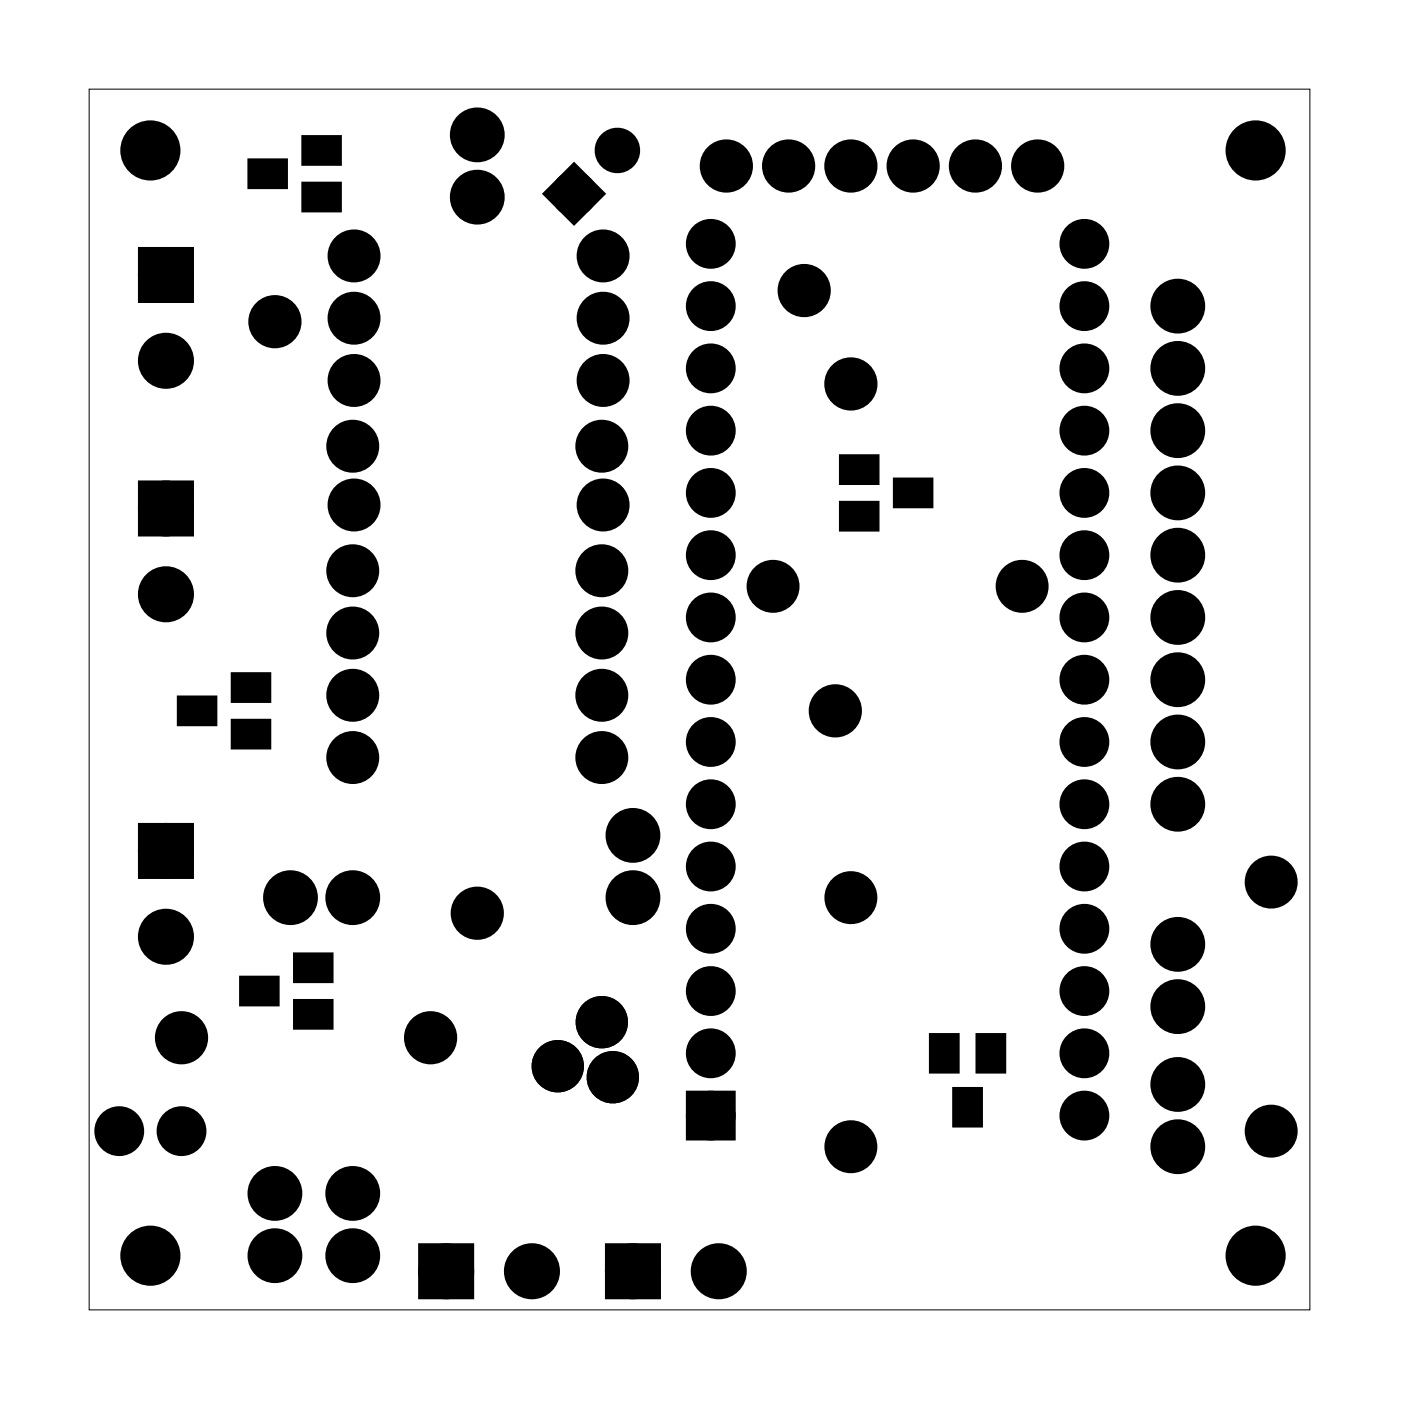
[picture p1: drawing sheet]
<svg xmlns="http://www.w3.org/2000/svg" width="57mm" height="57mm" viewBox="0 0 57 57" stroke-linecap="round" stroke-linejoin="round" font-family="sans-serif">
<path d="M3.6 3.6h49.8v49.8h-49.8z" fill="none" stroke="#000" stroke-width=".04"/>
<g fill="#000">
<circle cx="6.1" cy="6.1" r="1.1"/>
<circle cx="6.8" cy="11.2" r=".76"/>
<circle cx="6.8" cy="14.7" r=".76"/>
<circle cx="11.2" cy="13.1" r=".7"/>
<circle cx="14.4" cy="18.2" r=".7"/>
<circle cx="14.4" cy="10.4" r=".7"/>
<circle cx="14.4" cy="13" r=".7"/>
<circle cx="14.4" cy="15.5" r=".7"/>
<circle cx="19.5" cy="5.5" r=".74"/>
<circle cx="19.5" cy="8" r=".74"/>
<circle cx="23.4" cy="7.9" r=".6"/>
<circle cx="24.5" cy="18.2" r=".7"/>
<circle cx="24.6" cy="10.4" r=".7"/>
<circle cx="24.6" cy="13" r=".7"/>
<circle cx="24.6" cy="15.5" r=".7"/>
<circle cx="25.2" cy="6.1" r=".6"/>
<circle cx="29" cy="15" r=".67"/>
<circle cx="29" cy="17.6" r=".67"/>
<circle cx="29" cy="9.9" r=".67"/>
<circle cx="29" cy="12.5" r=".67"/>
<circle cx="29.6" cy="6.8" r=".7"/>
<circle cx="32.2" cy="6.8" r=".7"/>
<circle cx="32.8" cy="11.9" r=".7"/>
<circle cx="34.7" cy="6.8" r=".7"/>
<circle cx="34.7" cy="15.7" r=".7"/>
<circle cx="37.2" cy="6.8" r=".7"/>
<circle cx="39.8" cy="6.8" r=".7"/>
<circle cx="42.3" cy="6.8" r=".7"/>
<circle cx="44.2" cy="15" r=".67"/>
<circle cx="44.2" cy="17.6" r=".67"/>
<circle cx="44.2" cy="9.9" r=".67"/>
<circle cx="44.2" cy="12.5" r=".67"/>
<circle cx="48" cy="12.5" r=".74"/>
<circle cx="48" cy="17.6" r=".74"/>
<circle cx="48" cy="15" r=".74"/>
<circle cx="51.2" cy="6.1" r="1.1"/>
<circle cx="6.8" cy="38.2" r=".76"/>
<circle cx="6.8" cy="34.7" r=".76"/>
<circle cx="6.8" cy="20.7" r=".76"/>
<circle cx="6.8" cy="24.2" r=".76"/>
<circle cx="11.8" cy="36.6" r=".74"/>
<circle cx="14.4" cy="36.6" r=".74"/>
<circle cx="14.4" cy="25.8" r=".7"/>
<circle cx="14.4" cy="28.4" r=".7"/>
<circle cx="14.4" cy="30.9" r=".7"/>
<circle cx="14.4" cy="23.3" r=".7"/>
<circle cx="14.4" cy="20.6" r=".7"/>
<circle cx="19.5" cy="37.3" r=".7"/>
<circle cx="24.5" cy="25.8" r=".7"/>
<circle cx="24.5" cy="28.4" r=".7"/>
<circle cx="24.5" cy="30.9" r=".7"/>
<circle cx="24.5" cy="23.3" r=".7"/>
<circle cx="24.6" cy="20.6" r=".7"/>
<circle cx="25.8" cy="36.6" r=".74"/>
<circle cx="25.8" cy="34.1" r=".74"/>
<circle cx="29" cy="30.3" r=".67"/>
<circle cx="29" cy="27.7" r=".67"/>
<circle cx="29" cy="20.1" r=".67"/>
<circle cx="29" cy="25.2" r=".67"/>
<circle cx="29" cy="22.6" r=".67"/>
<circle cx="29" cy="37.9" r=".67"/>
<circle cx="29" cy="35.3" r=".67"/>
<circle cx="29" cy="32.8" r=".67"/>
<circle cx="31.5" cy="23.9" r=".7"/>
<circle cx="34.1" cy="29" r=".7"/>
<circle cx="34.7" cy="36.6" r=".7"/>
<circle cx="41.7" cy="23.9" r=".7"/>
<circle cx="44.2" cy="27.7" r=".67"/>
<circle cx="44.2" cy="30.3" r=".67"/>
<circle cx="44.2" cy="20.1" r=".67"/>
<circle cx="44.2" cy="25.2" r=".67"/>
<circle cx="44.2" cy="22.6" r=".67"/>
<circle cx="44.2" cy="37.9" r=".67"/>
<circle cx="44.2" cy="35.3" r=".67"/>
<circle cx="44.2" cy="32.8" r=".67"/>
<circle cx="48" cy="30.3" r=".74"/>
<circle cx="48" cy="27.7" r=".74"/>
<circle cx="48" cy="22.6" r=".74"/>
<circle cx="48" cy="20.1" r=".74"/>
<circle cx="48" cy="25.2" r=".74"/>
<circle cx="48" cy="32.8" r=".74"/>
<circle cx="48" cy="38.5" r=".74"/>
<circle cx="51.9" cy="36" r=".7"/>
<circle cx="4.9" cy="46.1" r=".64"/>
<circle cx="6.1" cy="51.2" r="1.1"/>
<circle cx="7.4" cy="42.3" r=".7"/>
<circle cx="7.4" cy="46.1" r=".64"/>
<circle cx="11.2" cy="48.7" r=".74"/>
<circle cx="11.2" cy="51.2" r=".74"/>
<circle cx="14.4" cy="48.7" r=".74"/>
<circle cx="14.4" cy="51.2" r=".74"/>
<circle cx="17.6" cy="42.3" r=".7"/>
<circle cx="18.2" cy="51.9" r=".76"/>
<circle cx="21.7" cy="51.9" r=".76"/>
<circle cx="22.8" cy="43.5" r=".67"/>
<circle cx="24.5" cy="41.7" r=".67"/>
<circle cx="25" cy="43.9" r=".67"/>
<circle cx="25.8" cy="51.9" r=".76"/>
<circle cx="29" cy="45.5" r=".67"/>
<circle cx="29" cy="43" r=".67"/>
<circle cx="29" cy="40.4" r=".67"/>
<circle cx="29.3" cy="51.9" r=".76"/>
<circle cx="34.7" cy="46.8" r=".7"/>
<circle cx="44.2" cy="40.4" r=".67"/>
<circle cx="44.2" cy="43" r=".67"/>
<circle cx="44.2" cy="45.5" r=".67"/>
<circle cx="48" cy="44.2" r=".74"/>
<circle cx="48" cy="46.8" r=".74"/>
<circle cx="48" cy="41.1" r=".74"/>
<circle cx="51.2" cy="51.2" r="1.1"/>
<circle cx="51.9" cy="46.1" r=".7"/>
</g>
<g fill="none" stroke="#000" stroke-width=".76" stroke-linecap="butt">
<path d="M6 20h1.5v1.5h-1.5zM6 10.5h1.5v1.5h-1.5zM6 34h1.5v1.5h-1.5zM17.4 51.1h1.6v1.5h-1.6zM25.1 51.1h1.5v1.5h-1.5z"/>
<circle cx="6.8" cy="11.2" r=".76"/>
<circle cx="6.8" cy="14.7" r=".76"/>
<circle cx="11.2" cy="13.1" r=".7"/>
<circle cx="14.4" cy="18.2" r=".7"/>
<circle cx="14.4" cy="15.5" r=".7"/>
<circle cx="14.4" cy="13" r=".7"/>
<circle cx="14.4" cy="10.4" r=".7"/>
<circle cx="19.5" cy="5.5" r=".74"/>
<circle cx="19.5" cy="8" r=".74"/>
<circle cx="24.5" cy="18.2" r=".7"/>
<circle cx="24.6" cy="10.4" r=".7"/>
<circle cx="24.6" cy="13" r=".7"/>
<circle cx="24.6" cy="15.5" r=".7"/>
<circle cx="29.6" cy="6.8" r=".7"/>
<circle cx="32.2" cy="6.8" r=".7"/>
<circle cx="32.8" cy="11.9" r=".7"/>
<circle cx="34.7" cy="6.8" r=".7"/>
<circle cx="34.7" cy="15.7" r=".7"/>
<circle cx="37.2" cy="6.8" r=".7"/>
<circle cx="39.8" cy="6.8" r=".7"/>
<circle cx="42.3" cy="6.8" r=".7"/>
<circle cx="48" cy="12.5" r=".74"/>
<circle cx="48" cy="17.6" r=".74"/>
<circle cx="48" cy="15" r=".74"/>
<circle cx="6.8" cy="34.7" r=".76"/>
<circle cx="6.8" cy="20.7" r=".76"/>
<circle cx="6.8" cy="24.2" r=".76"/>
<circle cx="6.8" cy="38.2" r=".76"/>
<circle cx="11.8" cy="36.6" r=".74"/>
<circle cx="14.4" cy="36.6" r=".74"/>
<circle cx="14.4" cy="25.8" r=".7"/>
<circle cx="14.4" cy="28.4" r=".7"/>
<circle cx="14.4" cy="23.3" r=".7"/>
<circle cx="14.4" cy="30.9" r=".7"/>
<circle cx="14.4" cy="20.6" r=".7"/>
<circle cx="19.5" cy="37.3" r=".7"/>
<circle cx="24.5" cy="28.4" r=".7"/>
<circle cx="24.5" cy="30.9" r=".7"/>
<circle cx="24.5" cy="23.3" r=".7"/>
<circle cx="24.5" cy="25.8" r=".7"/>
<circle cx="24.6" cy="20.6" r=".7"/>
<circle cx="25.8" cy="34.1" r=".74"/>
<circle cx="25.8" cy="36.6" r=".74"/>
<circle cx="31.5" cy="23.9" r=".7"/>
<circle cx="34.1" cy="29" r=".7"/>
<circle cx="34.7" cy="36.6" r=".7"/>
<circle cx="41.7" cy="23.9" r=".7"/>
<circle cx="48" cy="30.3" r=".74"/>
<circle cx="48" cy="32.8" r=".74"/>
<circle cx="48" cy="25.2" r=".74"/>
<circle cx="48" cy="27.7" r=".74"/>
<circle cx="48" cy="20.1" r=".74"/>
<circle cx="48" cy="22.6" r=".74"/>
<circle cx="48" cy="38.5" r=".74"/>
<circle cx="51.9" cy="36" r=".7"/>
<circle cx="4.9" cy="46.1" r=".64"/>
<circle cx="7.4" cy="42.3" r=".7"/>
<circle cx="7.4" cy="46.1" r=".64"/>
<circle cx="11.2" cy="48.7" r=".74"/>
<circle cx="11.2" cy="51.2" r=".74"/>
<circle cx="14.4" cy="48.7" r=".74"/>
<circle cx="14.4" cy="51.2" r=".74"/>
<circle cx="17.6" cy="42.3" r=".7"/>
<circle cx="18.2" cy="51.9" r=".76"/>
<circle cx="21.7" cy="51.9" r=".76"/>
<circle cx="25.8" cy="51.9" r=".76"/>
<circle cx="29.3" cy="51.9" r=".76"/>
<circle cx="34.7" cy="46.8" r=".7"/>
<circle cx="48" cy="44.2" r=".74"/>
<circle cx="48" cy="46.8" r=".74"/>
<circle cx="48" cy="41.1" r=".74"/>
<circle cx="51.9" cy="46.1" r=".7"/>
</g>
<g fill="none" stroke="#000" stroke-width=".25">
<path d="M10.2 6.6h1.4v1h-1.4zM12.4 7.5h1.4v1h-1.4zM12.4 5.6h1.4v1h-1.4zM34.3 18.7h1.4v1h-1.4zM36.5 19.6h1.4v1h-1.4zM7.3 28.5h1.4v1h-1.4zM9.5 29.4h1.4v1h-1.4zM9.5 27.5h1.4v1h-1.4zM9.9 39.9h1.4v1h-1.4zM12.1 39h1.4v1h-1.4zM34.3 20.6h1.4v1h-1.4zM12.1 40.9h1.4v1h-1.4z"/>
<path d="M38 42.3h1v1.4h-1zM39 44.5h1v1.4h-1zM39.9 42.3h1v1.4h-1z"/>
<circle cx="6.1" cy="6.1" r="1.1"/>
<circle cx="51.2" cy="6.1" r="1.1"/>
<circle cx="6.1" cy="51.2" r="1.1"/>
<circle cx="51.2" cy="51.2" r="1.1"/>
</g>
<g fill="none" stroke="#000" stroke-width=".79" stroke-linecap="butt">
<circle cx="22.8" cy="43.5" r=".67"/>
<circle cx="24.5" cy="41.7" r=".67"/>
<circle cx="25" cy="43.9" r=".67"/>
</g>
<g fill="#000">
<path d="M6 20h1.5v1.5h-1.5zM6 10.5h1.5v1.5h-1.5zM10.2 6.6h1.4v1h-1.4zM12.4 7.5h1.4v1h-1.4zM12.4 5.6h1.4v1h-1.4zM22.6 7.9l.8-.8 .9 .8-.9 .9zM34.3 18.7h1.4v1h-1.4zM7.3 28.5h1.4v1h-1.4zM6 34h1.5v1.5h-1.5zM9.5 29.4h1.4v1h-1.4zM9.5 27.5h1.4v1h-1.4zM9.9 39.9h1.4v1h-1.4z"/>
<path d="M12.1 39h1.4v1h-1.4zM34.3 20.6h1.4v1h-1.4zM36.5 19.6h1.4v1h-1.4zM12.1 40.9h1.4v1h-1.4zM17.4 51.1h1.6v1.5h-1.6zM25.1 51.1h1.5v1.5h-1.5zM28.3 44.8h1.4v1.4h-1.4zM38 42.3h1v1.4h-1zM39 44.5h1v1.4h-1zM39.9 42.3h1v1.4h-1z"/>
</g>
<g fill="none" stroke="#000" stroke-width=".65" stroke-linecap="butt">
<path d="M22.6 7.9l.8-.8 .9 .8-.9 .9z"/>
<circle cx="23.4" cy="7.9" r=".6"/>
<circle cx="25.2" cy="6.1" r=".6"/>
</g>
<g fill="none" stroke="#000" stroke-width=".69" stroke-linecap="butt">
<path d="M28.3 44.8h1.4v1.4h-1.4z"/>
<circle cx="29" cy="17.6" r=".67"/>
<circle cx="29" cy="15" r=".67"/>
<circle cx="29" cy="9.9" r=".67"/>
<circle cx="29" cy="12.5" r=".67"/>
<circle cx="44.2" cy="17.6" r=".67"/>
<circle cx="44.2" cy="15" r=".67"/>
<circle cx="44.2" cy="9.9" r=".67"/>
<circle cx="44.2" cy="12.5" r=".67"/>
<circle cx="29" cy="25.2" r=".67"/>
<circle cx="29" cy="22.6" r=".67"/>
<circle cx="29" cy="20.1" r=".67"/>
<circle cx="29" cy="27.7" r=".67"/>
<circle cx="29" cy="32.8" r=".67"/>
<circle cx="29" cy="30.3" r=".67"/>
<circle cx="29" cy="37.9" r=".67"/>
<circle cx="29" cy="35.3" r=".67"/>
<circle cx="44.2" cy="22.6" r=".67"/>
<circle cx="44.2" cy="20.1" r=".67"/>
<circle cx="44.2" cy="25.2" r=".67"/>
<circle cx="44.2" cy="27.7" r=".67"/>
<circle cx="44.2" cy="37.9" r=".67"/>
<circle cx="44.2" cy="32.8" r=".67"/>
<circle cx="44.2" cy="35.3" r=".67"/>
<circle cx="44.2" cy="30.3" r=".67"/>
<circle cx="29" cy="45.5" r=".67"/>
<circle cx="29" cy="43" r=".67"/>
<circle cx="29" cy="40.4" r=".67"/>
<circle cx="44.2" cy="45.5" r=".67"/>
<circle cx="44.2" cy="43" r=".67"/>
<circle cx="44.2" cy="40.4" r=".67"/>
</g>
</svg>
